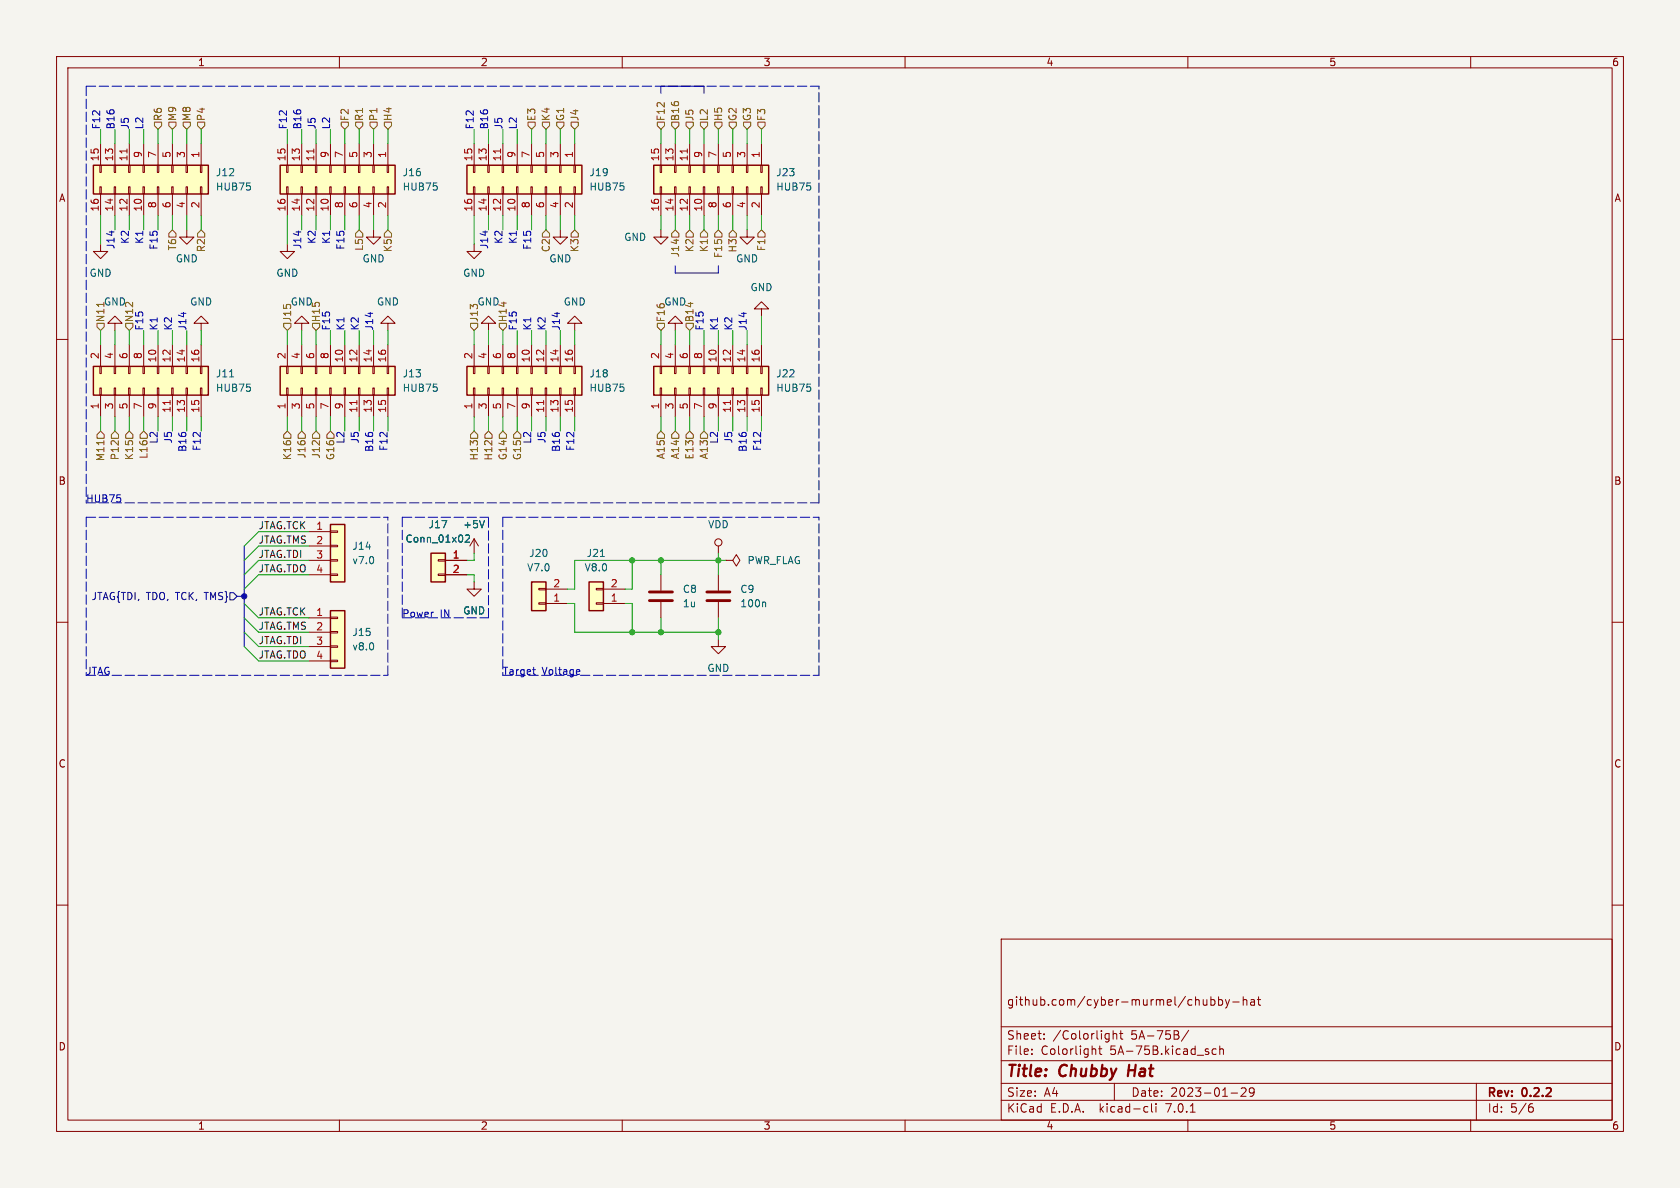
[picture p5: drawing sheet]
<svg xmlns="http://www.w3.org/2000/svg" width="297mm" height="210mm" viewBox="0 0 297 210" stroke-linecap="round" stroke-linejoin="round" font-family="sans-serif">
<defs><g id="words">
<g font-size="2.8" fill="#840000">
<text x="178" y="190.8">Title:</text>
<text x="187.4" y="190.8">Chubby</text>
<text x="200.1" y="190.8">Hat</text>
</g>
<g font-size="2.1" fill="#840000">
<text x="178" y="177.9">github.com/cyber-murmel/chubby-hat</text>
<text x="178" y="183.9">Sheet:</text>
<text x="186.2" y="183.9">/Colorlight</text>
<text x="199.9" y="183.9">5A-75B/</text>
<text x="178" y="186.6">File:</text>
<text x="184" y="186.6">Colorlight</text>
<text x="196.2" y="186.6">5A-75B.kicad_sch</text>
<text x="178" y="196.8">KiCad</text>
<text x="178" y="194">Size:</text>
<text x="184.6" y="194">A4</text>
<text x="185.7" y="196.8">E.D.A.</text>
<text x="194.4" y="196.8">kicad-cli</text>
<text x="200" y="194">Date:</text>
<text x="206.2" y="196.8">7.0.1</text>
<text x="206.9" y="194">2023-01-29</text>
<text x="263" y="194.2">Rev:</text>
<text x="263" y="196.8">Id:</text>
<text x="267" y="196.8">5/6</text>
<text x="269.2" y="194.2">0.2.2</text>
</g>
<g font-size="1.8" fill="#840000">
<text x="35" y="11.8">1</text>
<text x="85" y="11.8">2</text>
<text x="135" y="11.8">3</text>
<text x="185" y="11.8">4</text>
<text x="235" y="11.8">5</text>
<text x="285" y="11.8">6</text>
<text x="10.4" y="35.8">A</text>
<text x="285.4" y="35.8">A</text>
<text x="10.3" y="85.8">B</text>
<text x="285.3" y="85.8">B</text>
<text x="10.3" y="135.8">C</text>
<text x="285.3" y="135.8">C</text>
<text x="10.3" y="185.8">D</text>
<text x="285.3" y="185.8">D</text>
<text x="35" y="199.8">1</text>
<text x="85" y="199.8">2</text>
<text x="135" y="199.8">3</text>
<text x="185" y="199.8">4</text>
<text x="235" y="199.8">5</text>
<text x="285" y="199.8">6</text>
</g>
<g font-size="1.8" fill="#0000c2">
<text x="17.8" y="22.9" transform="rotate(-90 17.8 22.9)">F12</text>
<text x="20.3" y="22.9" transform="rotate(-90 20.3 22.9)">B16</text>
<text x="22.9" y="22.9" transform="rotate(-90 22.9 22.9)">J5</text>
<text x="25.4" y="22.9" transform="rotate(-90 25.4 22.9)">L2</text>
<text x="50.8" y="22.9" transform="rotate(-90 50.8 22.9)">F12</text>
<text x="53.3" y="22.9" transform="rotate(-90 53.3 22.9)">B16</text>
<text x="55.9" y="22.9" transform="rotate(-90 55.9 22.9)">J5</text>
<text x="58.4" y="22.9" transform="rotate(-90 58.4 22.9)">L2</text>
<text x="83.8" y="22.9" transform="rotate(-90 83.8 22.9)">F12</text>
<text x="86.4" y="22.9" transform="rotate(-90 86.4 22.9)">B16</text>
<text x="88.9" y="22.9" transform="rotate(-90 88.9 22.9)">J5</text>
<text x="91.4" y="22.9" transform="rotate(-90 91.4 22.9)">L2</text>
<text x="20.3" y="44.2" transform="rotate(-90 20.3 44.2)">J14</text>
<text x="22.9" y="43.2" transform="rotate(-90 22.9 43.2)">K2</text>
<text x="25.4" y="43.2" transform="rotate(-90 25.4 43.2)">K1</text>
<text x="27.9" y="44.3" transform="rotate(-90 27.9 44.3)">F15</text>
<text x="53.3" y="44.2" transform="rotate(-90 53.3 44.2)">J14</text>
<text x="55.9" y="43.2" transform="rotate(-90 55.9 43.2)">K2</text>
<text x="58.4" y="43.2" transform="rotate(-90 58.4 43.2)">K1</text>
<text x="61" y="44.3" transform="rotate(-90 61 44.3)">F15</text>
<text x="86.4" y="44.2" transform="rotate(-90 86.4 44.2)">J14</text>
<text x="88.9" y="43.2" transform="rotate(-90 88.9 43.2)">K2</text>
<text x="91.4" y="43.2" transform="rotate(-90 91.4 43.2)">K1</text>
<text x="94" y="44.3" transform="rotate(-90 94 44.3)">F15</text>
<text x="25.4" y="58.4" transform="rotate(-90 25.4 58.4)">F15</text>
<text x="27.9" y="58.4" transform="rotate(-90 27.9 58.4)">K1</text>
<text x="30.5" y="58.4" transform="rotate(-90 30.5 58.4)">K2</text>
<text x="33" y="58.4" transform="rotate(-90 33 58.4)">J14</text>
<text x="58.4" y="58.4" transform="rotate(-90 58.4 58.4)">F15</text>
<text x="61" y="58.4" transform="rotate(-90 61 58.4)">K1</text>
<text x="63.5" y="58.4" transform="rotate(-90 63.5 58.4)">K2</text>
<text x="66" y="58.4" transform="rotate(-90 66 58.4)">J14</text>
<text x="91.4" y="58.4" transform="rotate(-90 91.4 58.4)">F15</text>
<text x="94" y="58.4" transform="rotate(-90 94 58.4)">K1</text>
<text x="96.5" y="58.4" transform="rotate(-90 96.5 58.4)">K2</text>
<text x="99.1" y="58.4" transform="rotate(-90 99.1 58.4)">J14</text>
<text x="124.5" y="58.4" transform="rotate(-90 124.5 58.4)">F15</text>
<text x="127" y="58.4" transform="rotate(-90 127 58.4)">K1</text>
<text x="129.5" y="58.4" transform="rotate(-90 129.5 58.4)">K2</text>
<text x="132.1" y="58.4" transform="rotate(-90 132.1 58.4)">J14</text>
<text x="27.9" y="78.6" transform="rotate(-90 27.9 78.6)">L2</text>
<text x="30.5" y="78.5" transform="rotate(-90 30.5 78.5)">J5</text>
<text x="33" y="80" transform="rotate(-90 33 80)">B16</text>
<text x="35.6" y="79.8" transform="rotate(-90 35.6 79.8)">F12</text>
<text x="61" y="78.6" transform="rotate(-90 61 78.6)">L2</text>
<text x="63.5" y="78.5" transform="rotate(-90 63.5 78.5)">J5</text>
<text x="66" y="80" transform="rotate(-90 66 80)">B16</text>
<text x="68.6" y="79.8" transform="rotate(-90 68.6 79.8)">F12</text>
<text x="94" y="78.6" transform="rotate(-90 94 78.6)">L2</text>
<text x="96.5" y="78.5" transform="rotate(-90 96.5 78.5)">J5</text>
<text x="99.1" y="80" transform="rotate(-90 99.1 80)">B16</text>
<text x="101.6" y="79.8" transform="rotate(-90 101.6 79.8)">F12</text>
<text x="127" y="78.6" transform="rotate(-90 127 78.6)">L2</text>
<text x="129.5" y="78.5" transform="rotate(-90 129.5 78.5)">J5</text>
<text x="132.1" y="80" transform="rotate(-90 132.1 80)">B16</text>
<text x="134.6" y="79.8" transform="rotate(-90 134.6 79.8)">F12</text>
<text x="15.2" y="88.9">HUB75</text>
<text x="71.1" y="109.2">Power</text>
<text x="77.8" y="109.2">IN</text>
<text x="15.2" y="119.4">JTAG</text>
<text x="88.9" y="119.4">Target</text>
<text x="95.9" y="119.4">Voltage</text>
</g>
<g font-size="1.8" fill="#725600">
<text x="28.8" y="21.4" transform="rotate(-90 28.8 21.4)">R6</text>
<text x="31.3" y="21.4" transform="rotate(-90 31.3 21.4)">M9</text>
<text x="33.8" y="21.4" transform="rotate(-90 33.8 21.4)">M8</text>
<text x="36.4" y="21.4" transform="rotate(-90 36.4 21.4)">P4</text>
<text x="61.8" y="21.4" transform="rotate(-90 61.8 21.4)">F2</text>
<text x="64.3" y="21.4" transform="rotate(-90 64.3 21.4)">R1</text>
<text x="66.9" y="21.4" transform="rotate(-90 66.9 21.4)">P1</text>
<text x="69.4" y="21.4" transform="rotate(-90 69.4 21.4)">H4</text>
<text x="94.8" y="21.4" transform="rotate(-90 94.8 21.4)">E3</text>
<text x="97.3" y="21.4" transform="rotate(-90 97.3 21.4)">K4</text>
<text x="99.9" y="21.4" transform="rotate(-90 99.9 21.4)">G1</text>
<text x="102.4" y="21.4" transform="rotate(-90 102.4 21.4)">J4</text>
<text x="117.7" y="21.4" transform="rotate(-90 117.7 21.4)">F12</text>
<text x="120.2" y="21.4" transform="rotate(-90 120.2 21.4)">B16</text>
<text x="122.7" y="21.4" transform="rotate(-90 122.7 21.4)">J5</text>
<text x="125.3" y="21.4" transform="rotate(-90 125.3 21.4)">L2</text>
<text x="127.8" y="21.4" transform="rotate(-90 127.8 21.4)">H5</text>
<text x="130.4" y="21.4" transform="rotate(-90 130.4 21.4)">G2</text>
<text x="132.9" y="21.4" transform="rotate(-90 132.9 21.4)">G3</text>
<text x="135.4" y="21.4" transform="rotate(-90 135.4 21.4)">F3</text>
<text x="31.3" y="44.4" transform="rotate(-90 31.3 44.4)">T6</text>
<text x="36.4" y="44.7" transform="rotate(-90 36.4 44.7)">R2</text>
<text x="64.3" y="44.5" transform="rotate(-90 64.3 44.5)">L5</text>
<text x="69.4" y="44.7" transform="rotate(-90 69.4 44.7)">K5</text>
<text x="97.3" y="44.7" transform="rotate(-90 97.3 44.7)">C2</text>
<text x="102.4" y="44.7" transform="rotate(-90 102.4 44.7)">K3</text>
<text x="120.2" y="45.6" transform="rotate(-90 120.2 45.6)">J14</text>
<text x="122.7" y="44.7" transform="rotate(-90 122.7 44.7)">K2</text>
<text x="125.3" y="44.7" transform="rotate(-90 125.3 44.7)">K1</text>
<text x="127.8" y="45.7" transform="rotate(-90 127.8 45.7)">F15</text>
<text x="130.4" y="44.8" transform="rotate(-90 130.4 44.8)">H3</text>
<text x="135.4" y="44.5" transform="rotate(-90 135.4 44.5)">F1</text>
<text x="18.6" y="57" transform="rotate(-90 18.6 57)">N11</text>
<text x="23.7" y="57" transform="rotate(-90 23.7 57)">N12</text>
<text x="51.6" y="57" transform="rotate(-90 51.6 57)">J15</text>
<text x="56.7" y="57" transform="rotate(-90 56.7 57)">H15</text>
<text x="84.6" y="57" transform="rotate(-90 84.6 57)">J13</text>
<text x="89.7" y="57" transform="rotate(-90 89.7 57)">H14</text>
<text x="117.7" y="57" transform="rotate(-90 117.7 57)">F16</text>
<text x="122.7" y="57" transform="rotate(-90 122.7 57)">B14</text>
<text x="18.6" y="81.7" transform="rotate(-90 18.6 81.7)">M11</text>
<text x="21.1" y="81.5" transform="rotate(-90 21.1 81.5)">P12</text>
<text x="23.7" y="81.5" transform="rotate(-90 23.7 81.5)">K15</text>
<text x="26.2" y="81.2" transform="rotate(-90 26.2 81.2)">L16</text>
<text x="51.6" y="81.5" transform="rotate(-90 51.6 81.5)">K16</text>
<text x="54.2" y="81.2" transform="rotate(-90 54.2 81.2)">J16</text>
<text x="56.7" y="81.2" transform="rotate(-90 56.7 81.2)">J12</text>
<text x="59.2" y="81.5" transform="rotate(-90 59.2 81.5)">G16</text>
<text x="84.6" y="81.5" transform="rotate(-90 84.6 81.5)">H13</text>
<text x="87.2" y="81.5" transform="rotate(-90 87.2 81.5)">H12</text>
<text x="89.7" y="81.5" transform="rotate(-90 89.7 81.5)">G14</text>
<text x="92.3" y="81.5" transform="rotate(-90 92.3 81.5)">G15</text>
<text x="117.7" y="81.3" transform="rotate(-90 117.7 81.3)">A15</text>
<text x="120.2" y="81.3" transform="rotate(-90 120.2 81.3)">A14</text>
<text x="122.7" y="81.4" transform="rotate(-90 122.7 81.4)">E13</text>
<text x="125.3" y="81.3" transform="rotate(-90 125.3 81.3)">A13</text>
</g>
<g font-size="1.8" fill="#a90000">
<text x="17.5" y="28.6" transform="rotate(-90 17.5 28.6)">15</text>
<text x="20.1" y="28.6" transform="rotate(-90 20.1 28.6)">13</text>
<text x="22.6" y="28.6" transform="rotate(-90 22.6 28.6)">11</text>
<text x="25.1" y="28" transform="rotate(-90 25.1 28)">9</text>
<text x="27.7" y="28" transform="rotate(-90 27.7 28)">7</text>
<text x="30.2" y="28" transform="rotate(-90 30.2 28)">5</text>
<text x="32.8" y="28" transform="rotate(-90 32.8 28)">3</text>
<text x="35.3" y="28" transform="rotate(-90 35.3 28)">1</text>
<text x="50.5" y="28.6" transform="rotate(-90 50.5 28.6)">15</text>
<text x="53.1" y="28.6" transform="rotate(-90 53.1 28.6)">13</text>
<text x="55.6" y="28.6" transform="rotate(-90 55.6 28.6)">11</text>
<text x="58.2" y="28" transform="rotate(-90 58.2 28)">9</text>
<text x="60.7" y="28" transform="rotate(-90 60.7 28)">7</text>
<text x="63.2" y="28" transform="rotate(-90 63.2 28)">5</text>
<text x="65.8" y="28" transform="rotate(-90 65.8 28)">3</text>
<text x="68.3" y="28" transform="rotate(-90 68.3 28)">1</text>
<text x="83.6" y="28.6" transform="rotate(-90 83.6 28.6)">15</text>
<text x="86.1" y="28.6" transform="rotate(-90 86.1 28.6)">13</text>
<text x="88.6" y="28.6" transform="rotate(-90 88.6 28.6)">11</text>
<text x="91.2" y="28" transform="rotate(-90 91.2 28)">9</text>
<text x="93.7" y="28" transform="rotate(-90 93.7 28)">7</text>
<text x="96.3" y="28" transform="rotate(-90 96.3 28)">5</text>
<text x="98.8" y="28" transform="rotate(-90 98.8 28)">3</text>
<text x="101.3" y="28" transform="rotate(-90 101.3 28)">1</text>
<text x="116.6" y="28.6" transform="rotate(-90 116.6 28.6)">15</text>
<text x="119.1" y="28.6" transform="rotate(-90 119.1 28.6)">13</text>
<text x="121.7" y="28.6" transform="rotate(-90 121.7 28.6)">11</text>
<text x="124.2" y="28" transform="rotate(-90 124.2 28)">9</text>
<text x="126.7" y="28" transform="rotate(-90 126.7 28)">7</text>
<text x="129.3" y="28" transform="rotate(-90 129.3 28)">5</text>
<text x="131.8" y="28" transform="rotate(-90 131.8 28)">3</text>
<text x="134.4" y="28" transform="rotate(-90 134.4 28)">1</text>
<text x="17.5" y="37.5" transform="rotate(-90 17.5 37.5)">16</text>
<text x="20.1" y="37.5" transform="rotate(-90 20.1 37.5)">14</text>
<text x="22.6" y="37.5" transform="rotate(-90 22.6 37.5)">12</text>
<text x="25.1" y="37.5" transform="rotate(-90 25.1 37.5)">10</text>
<text x="27.7" y="36.9" transform="rotate(-90 27.7 36.9)">8</text>
<text x="30.2" y="36.9" transform="rotate(-90 30.2 36.9)">6</text>
<text x="32.8" y="36.9" transform="rotate(-90 32.8 36.9)">4</text>
<text x="35.3" y="36.9" transform="rotate(-90 35.3 36.9)">2</text>
<text x="50.5" y="37.5" transform="rotate(-90 50.5 37.5)">16</text>
<text x="53.1" y="37.5" transform="rotate(-90 53.1 37.5)">14</text>
<text x="55.6" y="37.5" transform="rotate(-90 55.6 37.5)">12</text>
<text x="58.2" y="37.5" transform="rotate(-90 58.2 37.5)">10</text>
<text x="60.7" y="36.9" transform="rotate(-90 60.7 36.9)">8</text>
<text x="63.2" y="36.9" transform="rotate(-90 63.2 36.9)">6</text>
<text x="65.8" y="36.9" transform="rotate(-90 65.8 36.9)">4</text>
<text x="68.3" y="36.9" transform="rotate(-90 68.3 36.9)">2</text>
<text x="83.6" y="37.5" transform="rotate(-90 83.6 37.5)">16</text>
<text x="86.1" y="37.5" transform="rotate(-90 86.1 37.5)">14</text>
<text x="88.6" y="37.5" transform="rotate(-90 88.6 37.5)">12</text>
<text x="91.2" y="37.5" transform="rotate(-90 91.2 37.5)">10</text>
<text x="93.7" y="36.9" transform="rotate(-90 93.7 36.9)">8</text>
<text x="96.3" y="36.9" transform="rotate(-90 96.3 36.9)">6</text>
<text x="98.8" y="36.9" transform="rotate(-90 98.8 36.9)">4</text>
<text x="101.3" y="36.9" transform="rotate(-90 101.3 36.9)">2</text>
<text x="116.6" y="37.5" transform="rotate(-90 116.6 37.5)">16</text>
<text x="119.1" y="37.5" transform="rotate(-90 119.1 37.5)">14</text>
<text x="121.7" y="37.5" transform="rotate(-90 121.7 37.5)">12</text>
<text x="124.2" y="37.5" transform="rotate(-90 124.2 37.5)">10</text>
<text x="126.7" y="36.9" transform="rotate(-90 126.7 36.9)">8</text>
<text x="129.3" y="36.9" transform="rotate(-90 129.3 36.9)">6</text>
<text x="131.8" y="36.9" transform="rotate(-90 131.8 36.9)">4</text>
<text x="134.4" y="36.9" transform="rotate(-90 134.4 36.9)">2</text>
<text x="17.5" y="63.5" transform="rotate(-90 17.5 63.5)">2</text>
<text x="20.1" y="63.5" transform="rotate(-90 20.1 63.5)">4</text>
<text x="22.6" y="63.5" transform="rotate(-90 22.6 63.5)">6</text>
<text x="25.1" y="63.5" transform="rotate(-90 25.1 63.5)">8</text>
<text x="27.7" y="64.1" transform="rotate(-90 27.7 64.1)">10</text>
<text x="30.2" y="64.1" transform="rotate(-90 30.2 64.1)">12</text>
<text x="32.8" y="64.1" transform="rotate(-90 32.8 64.1)">14</text>
<text x="35.3" y="64.1" transform="rotate(-90 35.3 64.1)">16</text>
<text x="50.5" y="63.5" transform="rotate(-90 50.5 63.5)">2</text>
<text x="53.1" y="63.5" transform="rotate(-90 53.1 63.5)">4</text>
<text x="55.6" y="63.5" transform="rotate(-90 55.6 63.5)">6</text>
<text x="58.2" y="63.5" transform="rotate(-90 58.2 63.5)">8</text>
<text x="60.7" y="64.1" transform="rotate(-90 60.7 64.1)">10</text>
<text x="63.2" y="64.1" transform="rotate(-90 63.2 64.1)">12</text>
<text x="65.8" y="64.1" transform="rotate(-90 65.8 64.1)">14</text>
<text x="68.3" y="64.1" transform="rotate(-90 68.3 64.1)">16</text>
<text x="83.6" y="63.5" transform="rotate(-90 83.6 63.5)">2</text>
<text x="86.1" y="63.5" transform="rotate(-90 86.1 63.5)">4</text>
<text x="88.6" y="63.5" transform="rotate(-90 88.6 63.5)">6</text>
<text x="91.2" y="63.5" transform="rotate(-90 91.2 63.5)">8</text>
<text x="93.7" y="64.1" transform="rotate(-90 93.7 64.1)">10</text>
<text x="96.3" y="64.1" transform="rotate(-90 96.3 64.1)">12</text>
<text x="98.8" y="64.1" transform="rotate(-90 98.8 64.1)">14</text>
<text x="101.3" y="64.1" transform="rotate(-90 101.3 64.1)">16</text>
<text x="116.6" y="63.5" transform="rotate(-90 116.6 63.5)">2</text>
<text x="119.1" y="63.5" transform="rotate(-90 119.1 63.5)">4</text>
<text x="121.7" y="63.5" transform="rotate(-90 121.7 63.5)">6</text>
<text x="124.2" y="63.5" transform="rotate(-90 124.2 63.5)">8</text>
<text x="126.7" y="64.1" transform="rotate(-90 126.7 64.1)">10</text>
<text x="129.3" y="64.1" transform="rotate(-90 129.3 64.1)">12</text>
<text x="131.8" y="64.1" transform="rotate(-90 131.8 64.1)">14</text>
<text x="134.4" y="64.1" transform="rotate(-90 134.4 64.1)">16</text>
<text x="17.5" y="72.4" transform="rotate(-90 17.5 72.4)">1</text>
<text x="20.1" y="72.4" transform="rotate(-90 20.1 72.4)">3</text>
<text x="22.6" y="72.4" transform="rotate(-90 22.6 72.4)">5</text>
<text x="25.1" y="72.4" transform="rotate(-90 25.1 72.4)">7</text>
<text x="27.7" y="72.4" transform="rotate(-90 27.7 72.4)">9</text>
<text x="30.2" y="73" transform="rotate(-90 30.2 73)">11</text>
<text x="32.8" y="73" transform="rotate(-90 32.8 73)">13</text>
<text x="35.3" y="73" transform="rotate(-90 35.3 73)">15</text>
<text x="50.5" y="72.4" transform="rotate(-90 50.5 72.4)">1</text>
<text x="53.1" y="72.4" transform="rotate(-90 53.1 72.4)">3</text>
<text x="55.6" y="72.4" transform="rotate(-90 55.6 72.4)">5</text>
<text x="58.2" y="72.4" transform="rotate(-90 58.2 72.4)">7</text>
<text x="60.7" y="72.4" transform="rotate(-90 60.7 72.4)">9</text>
<text x="63.2" y="73" transform="rotate(-90 63.2 73)">11</text>
<text x="65.8" y="73" transform="rotate(-90 65.8 73)">13</text>
<text x="68.3" y="73" transform="rotate(-90 68.3 73)">15</text>
<text x="83.6" y="72.4" transform="rotate(-90 83.6 72.4)">1</text>
<text x="86.1" y="72.4" transform="rotate(-90 86.1 72.4)">3</text>
<text x="88.6" y="72.4" transform="rotate(-90 88.6 72.4)">5</text>
<text x="91.2" y="72.4" transform="rotate(-90 91.2 72.4)">7</text>
<text x="93.7" y="72.4" transform="rotate(-90 93.7 72.4)">9</text>
<text x="96.3" y="73" transform="rotate(-90 96.3 73)">11</text>
<text x="98.8" y="73" transform="rotate(-90 98.8 73)">13</text>
<text x="101.3" y="73" transform="rotate(-90 101.3 73)">15</text>
<text x="116.6" y="72.4" transform="rotate(-90 116.6 72.4)">1</text>
<text x="119.1" y="72.4" transform="rotate(-90 119.1 72.4)">3</text>
<text x="121.7" y="72.4" transform="rotate(-90 121.7 72.4)">5</text>
<text x="124.2" y="72.4" transform="rotate(-90 124.2 72.4)">7</text>
<text x="126.7" y="72.4" transform="rotate(-90 126.7 72.4)">9</text>
<text x="129.3" y="73" transform="rotate(-90 129.3 73)">11</text>
<text x="131.8" y="73" transform="rotate(-90 131.8 73)">13</text>
<text x="134.4" y="73" transform="rotate(-90 134.4 73)">15</text>
<text x="55.8" y="93.7">1</text>
<text x="55.8" y="96.3">2</text>
<text x="55.8" y="98.8">3</text>
<text x="55.8" y="101.3">4</text>
<text x="80" y="98.8">1</text>
<text x="80" y="101.3">2</text>
<text x="97.8" y="106.4">1</text>
<text x="97.8" y="103.9">2</text>
<text x="107.9" y="106.4">1</text>
<text x="107.9" y="103.9">2</text>
<text x="55.8" y="109">1</text>
<text x="55.8" y="111.5">2</text>
<text x="55.8" y="114">3</text>
<text x="55.8" y="116.6">4</text>
</g>
<g font-size="1.8" fill="#006464">
<text x="38.1" y="31.3">J12</text>
<text x="38.1" y="33.8">HUB75</text>
<text x="71.1" y="31.3">J16</text>
<text x="71.1" y="33.8">HUB75</text>
<text x="104.1" y="31.3">J19</text>
<text x="104.1" y="33.8">HUB75</text>
<text x="137.2" y="31.3">J23</text>
<text x="137.2" y="33.8">HUB75</text>
<text x="31" y="46.5">GND</text>
<text x="64" y="46.5">GND</text>
<text x="97.1" y="46.5">GND</text>
<text x="110.3" y="42.7">GND</text>
<text x="130.1" y="46.5">GND</text>
<text x="15.8" y="49.1">GND</text>
<text x="48.8" y="49.1">GND</text>
<text x="81.8" y="49.1">GND</text>
<text x="132.6" y="51.6">GND</text>
<text x="18.3" y="54.2">GND</text>
<text x="33.6" y="54.2">GND</text>
<text x="51.3" y="54.2">GND</text>
<text x="66.6" y="54.2">GND</text>
<text x="84.4" y="54.2">GND</text>
<text x="99.6" y="54.2">GND</text>
<text x="117.4" y="54.2">GND</text>
<text x="38.1" y="66.9">J11</text>
<text x="38.1" y="69.4">HUB75</text>
<text x="71.1" y="66.9">J13</text>
<text x="71.1" y="69.4">HUB75</text>
<text x="104.1" y="66.9">J18</text>
<text x="104.1" y="69.4">HUB75</text>
<text x="137.2" y="66.9">J22</text>
<text x="137.2" y="69.4">HUB75</text>
<text x="75.7" y="93.5">J17</text>
<text x="81.8" y="93.5">+5V</text>
<text x="125.1" y="93.5">VDD</text>
<text x="62.2" y="97.3">J14</text>
<text x="62.2" y="99.9">v7.0</text>
<text x="71.6" y="96.1">Conn_01x02</text>
<text x="93.1" y="101.2">V7.0</text>
<text x="93.5" y="98.6">J20</text>
<text x="103.3" y="101.2">V8.0</text>
<text x="103.7" y="98.6">J21</text>
<text x="132.1" y="99.9">PWR_FLAG</text>
<text x="120.7" y="105">C8</text>
<text x="120.7" y="107.5">1u</text>
<text x="130.8" y="105">C9</text>
<text x="130.8" y="107.5">100n</text>
<text x="62.2" y="112.6">J15</text>
<text x="81.8" y="108.8">GND</text>
<text x="62.2" y="115.1">v8.0</text>
<text x="125" y="118.9">GND</text>
</g>
<g font-size="1.8" fill="#0f0f0f">
<text x="45.7" y="93.6">JTAG.TCK</text>
<text x="45.7" y="101.3">JTAG.TDO</text>
<text x="45.7" y="98.7">JTAG.TDI</text>
<text x="45.7" y="96.2">JTAG.TMS</text>
<text x="45.7" y="108.9">JTAG.TCK</text>
<text x="45.7" y="111.4">JTAG.TMS</text>
<text x="45.7" y="114">JTAG.TDI</text>
<text x="45.7" y="116.5">JTAG.TDO</text>
</g>
<text font-size="1.8" fill="#000084" x="16.1" y="106.2">JTAG{TDI, TDO, TCK, TMS}</text>
</g></defs>
<path d="M0 0h297v210h-297z" fill="#f5f4ef" stroke="#f5f4ef" stroke-width=".18"/>
<g fill="none" stroke="#840000" stroke-width=".18">
<path d="M10 10h277v190h-277zM12 12h273v186h-273zM60 10v2M110 10v2M160 10v2M210 10v2M260 10v2M17.7 29.2h.2v1.3h-.2zM17.7 33h.2v1.3h-.2zM17.8 25.4v3.8M17.8 34.3v3.8M20.2 29.2h.2v1.3h-.2z"/>
<path d="M20.2 33h.2v1.3h-.2zM20.3 25.4v3.8M20.3 34.3v3.8M22.7 29.2h.3v1.3h-.3zM22.7 33h.3v1.3h-.3zM22.9 25.4v3.8M22.9 34.3v3.8M25.3 29.2h.2v1.3h-.2zM25.3 33h.2v1.3h-.2zM25.4 25.4v3.8M25.4 34.3v3.8M27.8 29.2h.3v1.3h-.3z"/>
<path d="M27.8 33h.3v1.3h-.3zM27.9 25.4v3.8M27.9 34.3v3.8M30.4 29.2h.2v1.3h-.2zM30.4 33h.2v1.3h-.2zM30.5 25.4v3.8M30.5 34.3v3.8M32.9 29.2h.2v1.3h-.2zM32.9 33h.2v1.3h-.2zM33 25.4v3.8M33 34.3v3.8M35.4 29.2h.3v1.3h-.3z"/>
<path d="M35.4 33h.3v1.3h-.3zM35.6 25.4v3.8M35.6 34.3v3.8M50.7 29.2h.2v1.3h-.2zM50.7 33h.2v1.3h-.2zM50.8 25.4v3.8M50.8 34.3v3.8M53.2 29.2h.3v1.3h-.3zM53.2 33h.3v1.3h-.3zM53.3 25.4v3.8M53.3 34.3v3.8M55.8 29.2h.2v1.3h-.2z"/>
<path d="M55.8 33h.2v1.3h-.2zM55.9 25.4v3.8M55.9 34.3v3.8M58.3 29.2h.2v1.3h-.2zM58.3 33h.2v1.3h-.2zM58.4 25.4v3.8M58.4 34.3v3.8M60.8 29.2h.3v1.3h-.3zM60.8 33h.3v1.3h-.3zM61 25.4v3.8M61 34.3v3.8M63.4 29.2h.2v1.3h-.2z"/>
<path d="M63.4 33h.2v1.3h-.2zM63.5 25.4v3.8M63.5 34.3v3.8M65.9 29.2h.3v1.3h-.3zM65.9 33h.3v1.3h-.3zM66 25.4v3.8M66 34.3v3.8M68.5 29.2h.2v1.3h-.2zM68.5 33h.2v1.3h-.2zM68.6 25.4v3.8M68.6 34.3v3.8M83.7 29.2h.2v1.3h-.2z"/>
<path d="M83.7 33h.2v1.3h-.2zM83.8 25.4v3.8M83.8 34.3v3.8M86.2 29.2h.3v1.3h-.3zM86.2 33h.3v1.3h-.3zM86.4 25.4v3.8M86.4 34.3v3.8M88.8 29.2h.2v1.3h-.2zM88.8 33h.2v1.3h-.2zM88.9 25.4v3.8M88.9 34.3v3.8M91.3 29.2h.3v1.3h-.3z"/>
<path d="M91.3 33h.3v1.3h-.3zM91.4 25.4v3.8M91.4 34.3v3.8M93.9 29.2h.2v1.3h-.2zM93.9 33h.2v1.3h-.2zM94 25.4v3.8M94 34.3v3.8M96.4 29.2h.2v1.3h-.2zM96.4 33h.2v1.3h-.2zM96.5 25.4v3.8M96.5 34.3v3.8M98.9 29.2h.3v1.3h-.3z"/>
<path d="M98.9 33h.3v1.3h-.3zM99.1 25.4v3.8M99.1 34.3v3.8M101.5 29.2h.2v1.3h-.2zM101.5 33h.2v1.3h-.2zM101.6 25.4v3.8M101.6 34.3v3.8M116.7 29.2h.3v1.3h-.3zM116.7 33h.3v1.3h-.3zM116.8 25.4v3.8M116.8 34.3v3.8M119.3 29.2h.2v1.3h-.2z"/>
<path d="M119.3 33h.2v1.3h-.2zM119.4 25.4v3.8M119.4 34.3v3.8M121.8 29.2h.2v1.3h-.2zM121.8 33h.2v1.3h-.2zM121.9 25.4v3.8M121.9 34.3v3.8M124.3 29.2h.3v1.3h-.3zM124.3 33h.3v1.3h-.3zM124.5 25.4v3.8M124.5 34.3v3.8M126.9 29.2h.2v1.3h-.2z"/>
<path d="M126.9 33h.2v1.3h-.2zM127 25.4v3.8M127 34.3v3.8M129.4 29.2h.3v1.3h-.3zM129.4 33h.3v1.3h-.3zM129.5 25.4v3.8M129.5 34.3v3.8M132 29.2h.2v1.3h-.2zM132 33h.2v1.3h-.2zM132.1 25.4v3.8M132.1 34.3v3.8M134.5 29.2h.2v1.3h-.2z"/>
<path d="M134.5 33h.2v1.3h-.2zM134.6 25.4v3.8M134.6 34.3v3.8M10 60h2M17.8 43.2v1.3h1.2l-1.2 1.2-1.3-1.2h1.3M20.3 57.2h1.3l-1.3-1.3-1.3 1.3h1.3v1.2M33 40.6v1.3h1.3l-1.3 1.3-1.3-1.3h1.3M35.6 57.2h1.2l-1.2-1.3-1.3 1.3h1.3v1.2M50.8 43.2v1.3h1.3l-1.3 1.2-1.3-1.2h1.3M53.3 57.2h1.3l-1.3-1.3-1.2 1.3h1.2v1.2M66 40.6v1.3h1.3l-1.3 1.3-1.2-1.3h1.2M68.6 57.2h1.2l-1.2-1.3-1.3 1.3h1.3v1.2"/>
<path d="M83.8 43.2v1.3h1.3l-1.3 1.2-1.3-1.2h1.3M86.4 57.2h1.2l-1.2-1.3-1.3 1.3h1.3v1.2M99.1 40.6v1.3h1.2l-1.2 1.3-1.3-1.3h1.3M101.6 57.2h1.3l-1.3-1.3-1.3 1.3h1.3v1.2M116.8 40.6v1.3h1.3l-1.3 1.3-1.2-1.3h1.2M119.4 57.2h1.2l-1.2-1.3-1.3 1.3h1.3v1.2M132.1 40.6v1.3h1.2l-1.2 1.3-1.3-1.3h1.3M134.6 54.6h1.3l-1.3-1.3-1.3 1.3h1.3v1.3M285 60h2M17.7 68.6h.2v1.3h-.2zM17.7 64.8h.2v1.2h-.2zM17.8 61v3.8"/>
<path d="M17.8 69.9v3.8M20.2 68.6h.2v1.3h-.2zM20.2 64.8h.2v1.2h-.2zM20.3 61v3.8M20.3 69.9v3.8M22.7 68.6h.3v1.3h-.3zM22.7 64.8h.3v1.2h-.3zM22.9 61v3.8M22.9 69.9v3.8M25.3 68.6h.2v1.3h-.2zM25.3 64.8h.2v1.2h-.2zM25.4 61v3.8"/>
<path d="M25.4 69.9v3.8M27.8 68.6h.3v1.3h-.3zM27.8 64.8h.3v1.2h-.3zM27.9 61v3.8M27.9 69.9v3.8M30.4 68.6h.2v1.3h-.2zM30.4 64.8h.2v1.2h-.2zM30.5 61v3.8M30.5 69.9v3.8M32.9 68.6h.2v1.3h-.2zM32.9 64.8h.2v1.2h-.2zM33 61v3.8"/>
<path d="M33 69.9v3.8M35.4 68.6h.3v1.3h-.3zM35.4 64.8h.3v1.2h-.3zM35.6 61v3.8M35.6 69.9v3.8M50.7 68.6h.2v1.3h-.2zM50.7 64.8h.2v1.2h-.2zM50.8 61v3.8M50.8 69.9v3.8M53.2 68.6h.3v1.3h-.3zM53.2 64.8h.3v1.2h-.3zM53.3 61v3.8"/>
<path d="M53.3 69.9v3.8M55.8 68.6h.2v1.3h-.2zM55.8 64.8h.2v1.2h-.2zM55.9 61v3.8M55.9 69.9v3.8M58.3 68.6h.2v1.3h-.2zM58.3 64.8h.2v1.2h-.2zM58.4 61v3.8M58.4 69.9v3.8M60.8 68.6h.3v1.3h-.3zM60.8 64.8h.3v1.2h-.3zM61 61v3.8"/>
<path d="M61 69.9v3.8M63.4 68.6h.2v1.3h-.2zM63.4 64.8h.2v1.2h-.2zM63.5 61v3.8M63.5 69.9v3.8M65.9 68.6h.3v1.3h-.3zM65.9 64.8h.3v1.2h-.3zM66 61v3.8M66 69.9v3.8M68.5 68.6h.2v1.3h-.2zM68.5 64.8h.2v1.2h-.2zM68.6 61v3.8"/>
<path d="M68.6 69.9v3.8M83.7 68.6h.2v1.3h-.2zM83.7 64.8h.2v1.2h-.2zM83.8 61v3.8M83.8 69.9v3.8M86.2 68.6h.3v1.3h-.3zM86.2 64.8h.3v1.2h-.3zM86.4 61v3.8M86.4 69.9v3.8M88.8 68.6h.2v1.3h-.2zM88.8 64.8h.2v1.2h-.2zM88.9 61v3.8"/>
<path d="M88.9 69.9v3.8M91.3 68.6h.3v1.3h-.3zM91.3 64.8h.3v1.2h-.3zM91.4 61v3.8M91.4 69.9v3.8M93.9 68.6h.2v1.3h-.2zM93.9 64.8h.2v1.2h-.2zM94 61v3.8M94 69.9v3.8M96.4 68.6h.2v1.3h-.2zM96.4 64.8h.2v1.2h-.2zM96.5 61v3.8"/>
<path d="M96.5 69.9v3.8M98.9 68.6h.3v1.3h-.3zM98.9 64.8h.3v1.2h-.3zM99.1 61v3.8M99.1 69.9v3.8M101.5 68.6h.2v1.3h-.2zM101.5 64.8h.2v1.2h-.2zM101.6 61v3.8M101.6 69.9v3.8M116.7 68.6h.3v1.3h-.3zM116.7 64.8h.3v1.2h-.3zM116.8 61v3.8"/>
<path d="M116.8 69.9v3.8M119.3 68.6h.2v1.3h-.2zM119.3 64.8h.2v1.2h-.2zM119.4 61v3.8M119.4 69.9v3.8M121.8 68.6h.2v1.3h-.2zM121.8 64.8h.2v1.2h-.2zM121.9 61v3.8M121.9 69.9v3.8M124.3 68.6h.3v1.3h-.3zM124.3 64.8h.3v1.2h-.3zM124.5 61v3.8"/>
<path d="M124.5 69.9v3.8M126.9 68.6h.2v1.3h-.2zM126.9 64.8h.2v1.2h-.2zM127 61v3.8M127 69.9v3.8M129.4 68.6h.3v1.3h-.3zM129.4 64.8h.3v1.2h-.3zM129.5 61v3.8M129.5 69.9v3.8M132 68.6h.2v1.3h-.2zM132 64.8h.2v1.2h-.2zM132.1 61v3.8"/>
<path d="M132.1 69.9v3.8M134.5 68.6h.2v1.3h-.2zM134.5 64.8h.2v1.2h-.2zM134.6 61v3.8M134.6 69.9v3.8M54.6 99.1h3.8M54.6 94h3.8M54.6 96.5h3.8M58.4 98.9h1.3v.3h-1.3zM58.4 96.4h1.3v.2h-1.3zM58.4 93.9h1.3v.2h-1.3zM77.5 98.9h1.2v.3h-1.2z"/>
<path d="M78.7 99.1h3.8M83.8 95.3v2.5M83.8 95.3l.8 1.2M83.8 95.3l-.7 1.2M127 96.5v1.3M128.3 99.1h1.2l.7-1.1 .6 1.1-.6 1-.7-1M128.3 99.1h.1M10 110h2M54.6 101.6h3.8M54.6 109.2h3.8M54.6 111.8h3.8M54.6 114.3h3.8"/>
<path d="M54.6 116.8h3.8M58.4 116.7h1.3v.3h-1.3zM58.4 114.2h1.3v.2h-1.3zM58.4 111.6h1.3v.3h-1.3zM58.4 109.1h1.3v.2h-1.3zM58.4 101.5h1.3v.2h-1.3zM77.5 101.5h1.2v.2h-1.2zM78.7 101.6h3.8M83.8 102.9v1.2h-1.3l1.3 1.3 1.3-1.3h-1.3M95.2 104h1.3v.3h-1.3zM95.2 106.6h1.3v.2h-1.3zM96.5 106.7h3.8"/>
<path d="M96.5 104.1h3.8M105.4 104h1.3v.3h-1.3zM105.4 106.6h1.3v.2h-1.3zM106.7 106.7h3.8M106.7 104.1h3.8M116.8 101.6v2.8M116.8 106.4v2.8M127 113v1.3h-1.3l1.3 1.3 1.3-1.3h-1.3M127 101.6v2.8M127 106.4v2.8M285 110h2M10 160h2"/>
<path d="M285 160h2M177 166h108v32h-108zM213.4 176.7v1M213.4 177.6l-.3 .1M214.1 176.2v1.5M214.1 176.8l.4-.1 .3 .3v.4l-.2 .2h-.5M215.4 176.8l.5-.1 .2 .3v.4l-.1 .2h-.6M215.4 176.2v1.5M216.6 176.7l.4 1M217 177.7l-.1 .4-.3 .1M217.4 176.7l-.4 1M217.9 177.1h1.2"/>
<path d="M219.8 176.8l.2-.1 .4 .1v.9M219.8 176.2v1.5M221.1 176.8h.6l.1 .9M221.8 177.1h-.5a.29 .29 0 0 0-.2 .3 .29 .29 0 0 0 .2 .3l.5-.1M222.3 176.7h.6M222.5 176.2v1.3l.4 .2M60 198v2M110 198v2M160 198v2M177 194.5h108M177 191.5h108M177 187.5h108"/>
<path d="M177 181.5h108M182.4 186.3v.1M182.4 185.5v.1M184.6 183.6v.1M184.6 182.8v.1M193.5 185.4l.2 .2v.8M194.2 185.4h.6M194.4 184.9v1.3l.4 .2M196.8 182.2v1.5M196.8 182.8l.2-.1 .4 .1v.9M197 191.5v3M197.9 182.7h.6"/>
<path d="M198.1 182.2v1.3l.4 .2M202.5 195.6l.4 .1M202.9 196.5l-.4 .1M203.6 195.1v1.3l.2 .2M204.4 195.1v.1M204.4 195.6v1M208.1 182.9a.4 .4 0 0 1 .3 .4 .4 .4 0 0 1-.3 .4M208.2 182.3l.2 .2-.2 .3M210 198v2M210.1 182.1l-1.2 2M210.4 196.6h.9M213.6 186v.3"/>
<path d="M215 185.5l-.4-.1-.3 .3v.4l.1 .2h.6M215.6 185.5l.3-.1 .3 .1 .1 .9M215.6 184.9v1.5M217.6 193.2h1.2M219.4 192.4l.6-.1 .2 .1 .1 .3-.9 1.1h.9M221.7 192.9l-.3 .3h-.4l-.1-.3 .1-.5 .4-.1 .2 .1a.99 .99 0 0 1-.3 1.4h-.3M260 198v2M261 191.5v6.5M270.5 195.7h.4l.2 .3-.1 .5-.5 .1M270.9 195.1l-.4 .1"/>
<circle cx="127" cy="95.9" r=".63"/>
</g>
<g fill="#ffffc2" stroke="#ffffc2" stroke-width=".18">
<path d="M49.5 64.8h20.3v5.1h-20.3z"/>
<path d="M115.6 64.8h20.3v5.1h-20.3z"/>
<path d="M104.1 102.9h2.6v5.1h-2.6z"/>
<path d="M115.6 29.2h20.3v5.1h-20.3z"/>
<path d="M94 102.9h2.5v5.1h-2.5z"/>
<path d="M16.5 29.2h20.3v5.1h-20.3z"/>
<path d="M16.5 64.8h20.3v5.1h-20.3z"/>
<path d="M49.5 29.2h20.3v5.1h-20.3z"/>
<path d="M82.5 29.2h20.4v5.1h-20.4z"/>
<path d="M82.5 64.8h20.4v5.1h-20.4z"/>
<path d="M76.2 97.8h2.5v5.1h-2.5z"/>
<path d="M58.4 108h2.6v10.1h-2.6z"/>
<path d="M58.4 92.7h2.6v10.2h-2.6z"/>
</g>
<g fill="none" stroke="#840000" stroke-width=".25">
<path d="M16.5 29.2h20.3v5.1h-20.3zM49.5 29.2h20.3v5.1h-20.3zM82.5 29.2h20.4v5.1h-20.4zM115.6 29.2h20.3v5.1h-20.3zM16.5 64.8h20.3v5.1h-20.3zM49.5 64.8h20.3v5.1h-20.3zM82.5 64.8h20.4v5.1h-20.4zM115.6 64.8h20.3v5.1h-20.3zM58.4 92.7h2.6v10.2h-2.6zM76.2 97.8h2.5v5.1h-2.5zM58.4 108h2.6v10.1h-2.6zM94 102.9h2.5v5.1h-2.5z"/>
<path d="M104.1 102.9h2.6v5.1h-2.6z"/>
</g>
<path d="M22.5 26.3v.8M55.5 26.3v.8M88.5 26.3v.8M121.5 26.3v.8M30.1 70.8v.7M63.1 70.8v.7M96.1 70.8v.7M129.1 70.8v.7" fill="none" stroke="#a90000" stroke-width=".18"/>
<path d="M114.8 104.6h4.1M114.8 106.2h4.1M125 104.6h4M125 106.2h4" fill="none" stroke="#840000" stroke-width=".51"/>
<path d="M40.6 66.6h.7M82.3 94.7l.5-.1 .2 .3-.8 .9h.8M85.6 92l-.4 1.3M106.1 98.4h.8M135.2 106.4l.2 .2v.7" fill="none" stroke="#006464" stroke-width=".18"/>
<g fill="none" stroke="#725600" stroke-width=".18">
<path d="M27.3 21.6h1.3v.6l-.7 .7-.6-.7zM29.8 21.6h1.3v.6l-.6 .7-.7-.7zM32.4 21.6h1.3v.6l-.7 .7-.6-.7zM34.9 21.6h1.3v.6l-.6 .7-.7-.7zM60.3 21.6h1.3v.6l-.6 .7-.7-.7zM62.9 21.6h1.2v.6l-.6 .7-.6-.7zM65.4 21.6h1.3v.6l-.7 .7-.6-.7zM67.9 21.6h1.3v.6l-.6 .7-.7-.7zM93.3 21.6h1.3v.6l-.6 .7-.7-.7zM95.9 21.6h1.3v.6l-.7 .7-.6-.7zM98.4 21.6h1.3v.6l-.6 .7-.7-.7zM101 21.6h1.2v.6l-.6 .7-.6-.7z"/>
<path d="M116.2 21.6h1.3v.6l-.7 .7-.6-.7zM118.7 21.6h1.3v.6l-.6 .7-.7-.7zM121.3 21.6h1.3v.6l-.7 .7-.6-.7zM123.8 21.6h1.3v.6l-.6 .7-.7-.7zM126.4 21.6h1.2v.6l-.6 .7-.6-.7zM128.9 21.6h1.3v.6l-.7 .7-.6-.7zM131.4 21.6h1.3v.6l-.6 .7-.7-.7zM134 21.6h1.3v.6l-.7 .7-.6-.7zM17.1 57.2h1.3v.6l-.6 .6-.7-.6zM22.2 57.2h1.3v.6l-.6 .6-.7-.6zM29.8 41.3l.7-.7 .6 .7v.6h-1.3zM35.6 40.6l.6 .7v.6h-1.3v-.6z"/>
<path d="M50.2 57.2h1.2v.6l-.6 .6-.6-.6zM55.2 57.2h1.3v.6l-.6 .6-.7-.6zM63.5 40.6l.6 .7v.6h-1.2v-.6zM68.6 40.6l.6 .7v.6h-1.3v-.6zM83.2 57.2h1.3v.6l-.7 .6-.6-.6zM88.3 57.2h1.2v.6l-.6 .6-.6-.6zM95.9 41.3l.6-.7 .7 .7v.6h-1.3zM101.6 40.6l.6 .7v.6h-1.2v-.6zM116.2 57.2h1.3v.6l-.7 .6-.6-.6zM119.4 40.6l.6 .7v.6h-1.3v-.6zM121.3 57.2h1.3v.6l-.7 .6-.6-.6zM121.9 40.6l.7 .7v.6h-1.3v-.6z"/>
<path d="M123.8 41.3l.7-.7 .6 .7v.6h-1.3zM127 40.6l.6 .7v.6h-1.2v-.6zM128.9 41.3l.6-.7 .7 .7v.6h-1.3zM134.6 40.6l.7 .7v.6h-1.3v-.6zM17.8 76.2l.6 .6v.7h-1.3v-.7zM18.4 77.9v.7M20.3 76.2l.7 .6v.7h-1.3v-.7zM22.2 76.8l.7-.6 .6 .6v.7h-1.3zM24.8 76.8l.6-.6 .6 .6v.7h-1.2zM50.2 76.8l.6-.6 .6 .6v.7h-1.2zM53.3 76.2l.7 .6v.7h-1.3v-.7zM55.9 76.2l.6 .6v.7h-1.3v-.7z"/>
<path d="M58.4 76.2l.7 .6v.7h-1.3v-.7zM83.2 76.8l.6-.6 .7 .6v.7h-1.3zM86.4 76.2l.6 .6v.7h-1.3v-.7zM88.9 76.2l.6 .6v.7h-1.2v-.7zM91.4 76.2l.7 .6v.7h-1.3v-.7zM116.8 76.2l.7 .6v.7h-1.3v-.7zM119.4 76.2l.6 .6v.7h-1.3v-.7zM121.9 76.2l.7 .6v.7h-1.3v-.7zM123.8 76.8l.7-.6 .6 .6v.7h-1.3z"/>
</g>
<path d="M43.2 96.5v17.8M40.6 104.8h.7l.6 .6-.6 .6h-.7zM41.9 105.4h1.3" fill="none" stroke="#000084" stroke-width=".18"/>
<path d="M116.8 16.5v-1.3h7.7v1.3M119.4 47v1.3h7.6v-1.3M94.2 118.4h.4M94.5 119.2h.1M102.3 118.4l.2 .3-.6 .1M102.4 119.2h-.1" fill="none" stroke="#0000c2" stroke-width=".18"/>
<g fill="none" stroke="#0000c2" stroke-width=".18" stroke-dasharray="1.7 .6">
<path d="M15.2 15.2h129.6M15.2 15.2v73.7M15.2 91.4h53.4M15.2 88.9h129.6M15.2 91.4v28M71.1 91.4v17.8M71.1 91.4h15.3M88.9 91.4h55.9M88.9 91.4v28M144.8 88.9v-73.7M15.2 119.4h53.4M68.6 119.4v-28"/>
<path d="M71.1 109.2h15.3M86.4 109.2v-17.8M88.9 119.4h55.9M144.8 119.4v-28"/>
</g>
<g fill="none" stroke="#009600" stroke-width=".18">
<path d="M17.8 22.9v2.5M17.8 38.1v5.1M20.3 22.9v2.5M20.3 38.1v2.5M22.9 22.9v2.5M22.9 38.1v2.5M25.4 22.9v2.5M25.4 38.1v2.5M27.9 22.9v2.5M27.9 38.1v2.5M30.5 22.9v2.5M30.5 38.1v2.5"/>
<path d="M33 22.9v2.5M33 38.1v2.5M35.6 22.9v2.5M35.6 38.1v2.5M50.8 22.9v2.5M50.8 38.1v5.1M53.3 22.9v2.5M53.3 38.1v2.5M55.9 22.9v2.5M55.9 38.1v2.5M58.4 22.9v2.5M58.4 38.1v2.5"/>
<path d="M61 22.9v2.5M61 38.1v2.5M63.5 22.9v2.5M63.5 38.1v2.5M66 22.9v2.5M66 38.1v2.5M68.6 22.9v2.5M68.6 38.1v2.5M83.8 22.9v2.5M83.8 38.1v5.1M86.4 22.9v2.5M86.4 38.1v2.5"/>
<path d="M88.9 22.9v2.5M88.9 38.1v2.5M91.4 22.9v2.5M91.4 38.1v2.5M94 22.9v2.5M94 38.1v2.5M96.5 22.9v2.5M96.5 38.1v2.5M99.1 22.9v2.5M99.1 38.1v2.5M101.6 22.9v2.5M101.6 38.1v2.5"/>
<path d="M116.8 22.9v2.5M116.8 38.1v2.5M119.4 22.9v2.5M119.4 38.1v2.5M121.9 22.9v2.5M121.9 38.1v2.5M124.5 22.9v2.5M124.5 38.1v2.5M127 22.9v2.5M127 38.1v2.5M129.5 22.9v2.5M129.5 38.1v2.5"/>
<path d="M132.1 22.9v2.5M132.1 38.1v2.5M134.6 22.9v2.5M134.6 38.1v2.5M17.8 58.4v2.6M20.3 58.4v2.6M22.9 58.4v2.6M25.4 58.4v2.6M27.9 58.4v2.6M30.5 58.4v2.6M33 58.4v2.6M35.6 58.4v2.6"/>
<path d="M50.8 58.4v2.6M53.3 58.4v2.6M55.9 58.4v2.6M58.4 58.4v2.6M61 58.4v2.6M63.5 58.4v2.6M66 58.4v2.6M68.6 58.4v2.6M83.8 58.4v2.6M86.4 58.4v2.6M88.9 58.4v2.6M91.4 58.4v2.6"/>
<path d="M94 58.4v2.6M96.5 58.4v2.6M99.1 58.4v2.6M101.6 58.4v2.6M116.8 58.4v2.6M119.4 58.4v2.6M121.9 58.4v2.6M124.5 58.4v2.6M127 58.4v2.6M129.5 58.4v2.6M132.1 58.4v2.6M134.6 55.9v5.1"/>
<path d="M17.8 73.7v2.5M20.3 73.7v2.5M22.9 73.7v2.5M25.4 73.7v2.5M27.9 73.7v2.5M30.5 73.7v2.5M33 73.7v2.5M35.6 73.7v2.5M50.8 73.7v2.5M53.3 73.7v2.5M55.9 73.7v2.5M58.4 73.7v2.5"/>
<path d="M61 73.7v2.5M63.5 73.7v2.5M66 73.7v2.5M68.6 73.7v2.5M83.8 73.7v2.5M86.4 73.7v2.5M88.9 73.7v2.5M91.4 73.7v2.5M94 73.7v2.5M96.5 73.7v2.5M99.1 73.7v2.5M101.6 73.7v2.5"/>
<path d="M116.8 73.7v2.5M119.4 73.7v2.5M121.9 73.7v2.5M124.5 73.7v2.5M127 73.7v2.5M129.5 73.7v2.5M132.1 73.7v2.5M134.6 73.7v2.5M54.6 96.5h-8.9l-2.5 2.6M54.6 99.1h-8.9l-2.5 2.5M54.6 94h-8.9l-2.5 2.5M83.8 97.8v1.3h-1.3"/>
<path d="M111.8 99.1v5h-1.3M116.8 99.1v2.5M127 97.8v3.8M128.3 99.1h-26.7v5h-1.3M43.2 109.2l2.5 2.6h8.9M43.2 114.3l2.5 2.5h8.9M43.2 106.7l2.5 2.5h8.9M43.2 111.8l2.5 2.5h8.9M54.6 101.6h-8.9l-2.5 2.5M82.5 101.6h1.3v1.3M100.3 106.7h1.3v5.1h25.4M110.5 106.7h1.3v5.1"/>
<path d="M116.8 109.2v2.6M127 109.2v3.8"/>
</g>
<g fill="#009600" stroke="#009600" stroke-width=".18">
<circle cx="111.8" cy="111.8" r=".46"/>
<circle cx="116.8" cy="111.8" r=".46"/>
<circle cx="127" cy="111.8" r=".46"/>
<circle cx="127" cy="99.1" r=".46"/>
<circle cx="111.8" cy="99.1" r=".46"/>
<circle cx="116.8" cy="99.1" r=".46"/>
</g>
<circle cx="43.2" cy="105.4" r=".46" fill="#000084" stroke="#000084" stroke-width=".18"/>
<use href="#words"/>
</svg>
